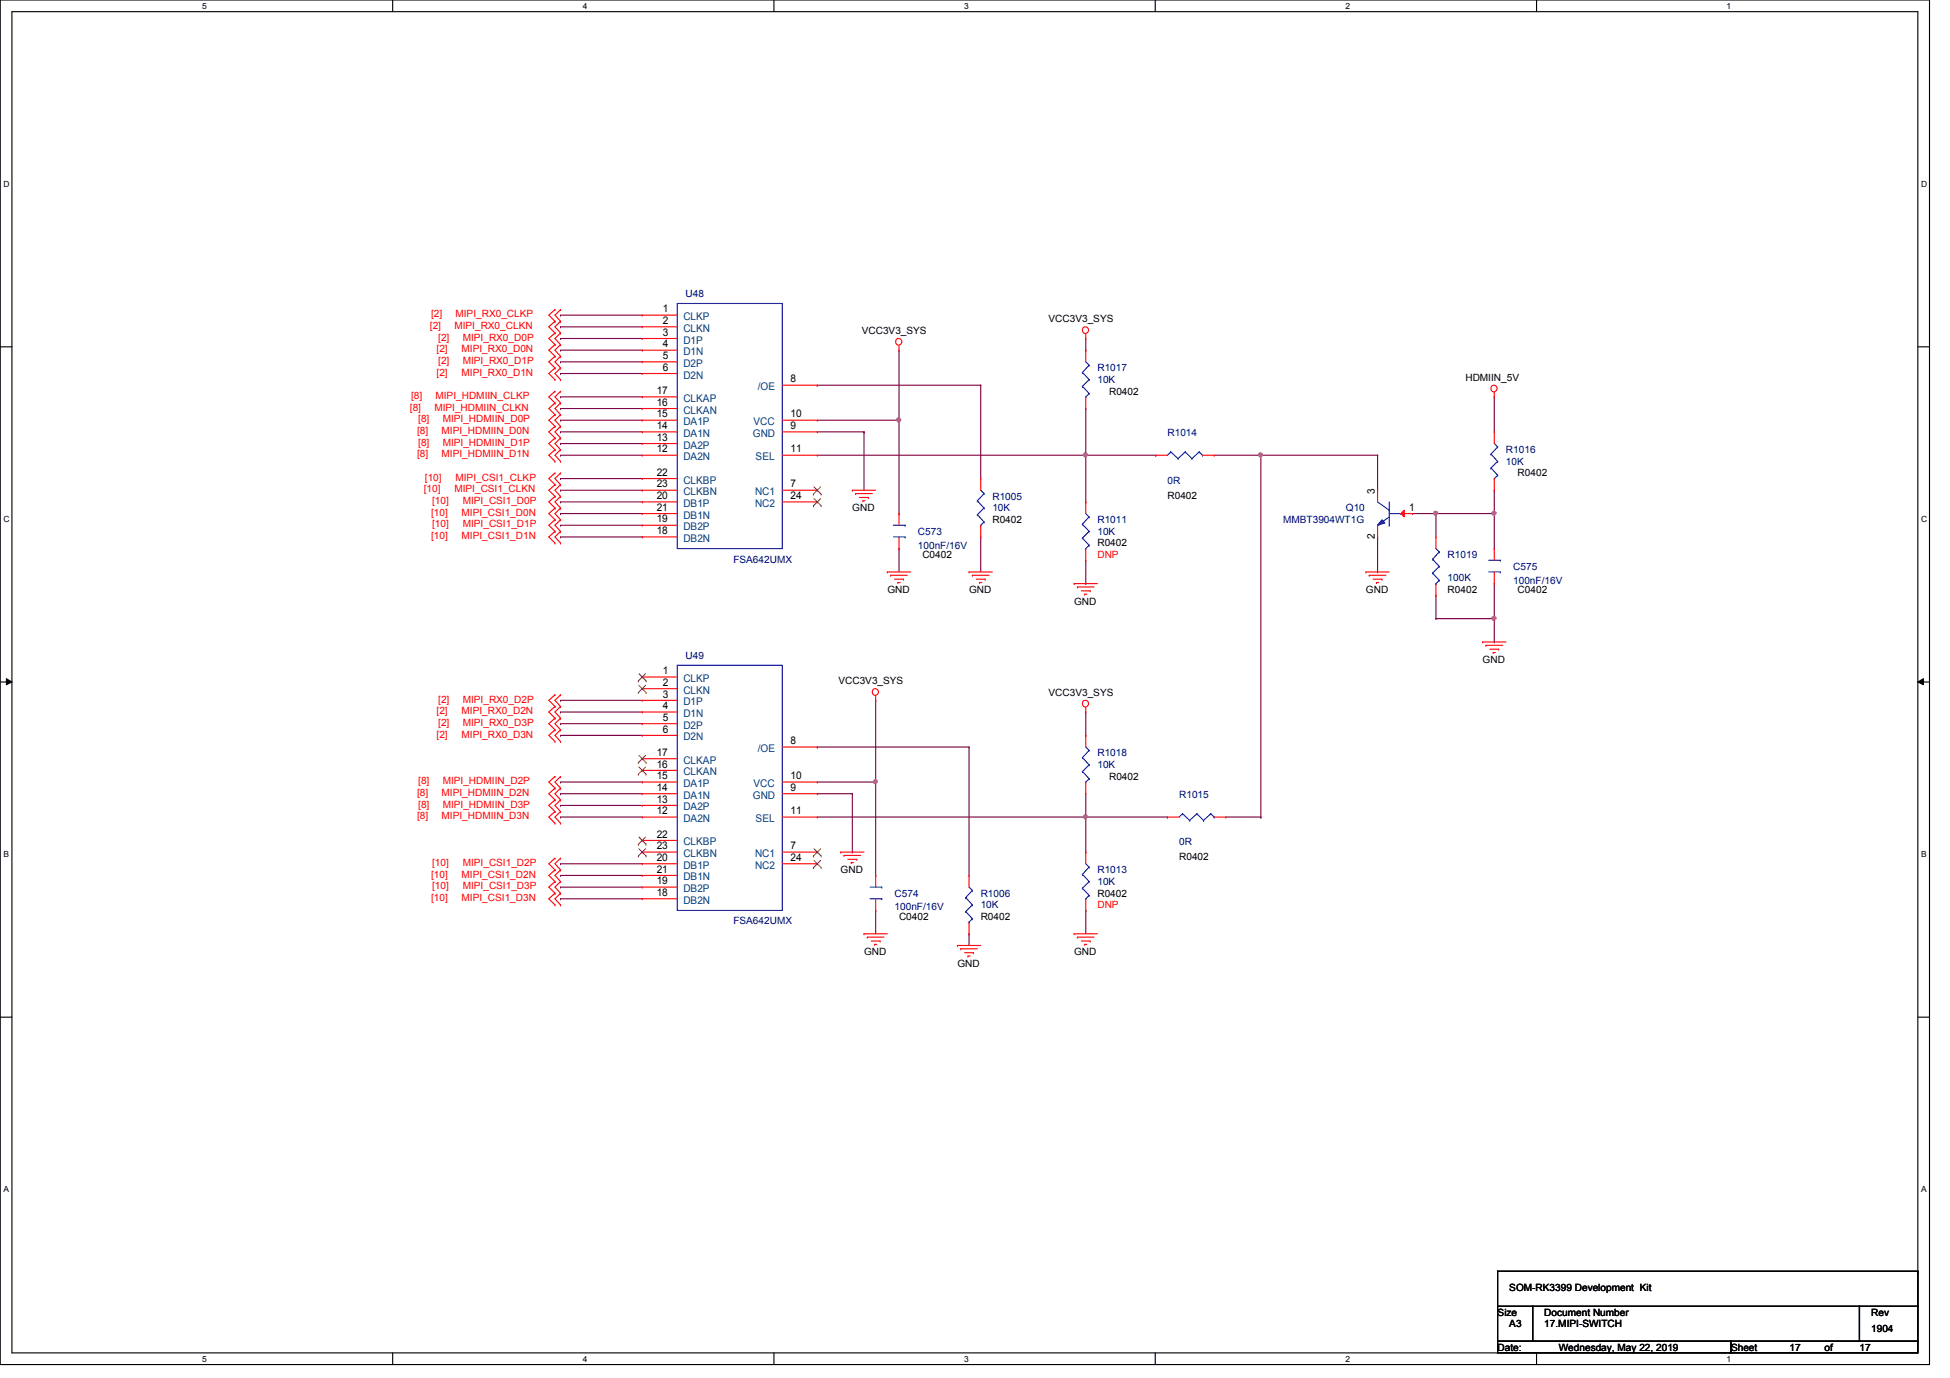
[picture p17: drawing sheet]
<svg xmlns="http://www.w3.org/2000/svg" width="297mm" height="210mm" viewBox="0 0 297 210" stroke-linecap="round" stroke-linejoin="round" font-family="sans-serif">
<defs><g id="words">
<g font-size="1.6">
<text x="101" y="47.6">1</text>
<text x="101" y="49.4">2</text>
<text x="101" y="51.1">3</text>
<text x="101" y="52.9">4</text>
<text x="101" y="54.7">5</text>
<text x="101" y="56.5">6</text>
<text x="120.4" y="58.3">8</text>
<text x="100" y="65.4">14</text>
<text x="100" y="63.6">15</text>
<text x="100" y="61.8">16</text>
<text x="100" y="60">17</text>
<text x="120.4" y="65.4">9</text>
<text x="120.4" y="63.6">10</text>
<text x="100" y="68.9">12</text>
<text x="100" y="67.1">13</text>
<text x="120.4" y="68.9">11</text>
<text x="100" y="76">20</text>
<text x="100" y="77.8">21</text>
<text x="100" y="72.5">22</text>
<text x="100" y="74.3">23</text>
<text x="120.4" y="74.3">7</text>
<text x="120.4" y="76">24</text>
<text x="209.4" y="75.2" transform="rotate(-90 209.4 75.2)">3</text>
<text x="214.7" y="77.8">1</text>
<text x="100" y="81.4">18</text>
<text x="100" y="79.6">19</text>
<text x="209.4" y="82.1" transform="rotate(-90 209.4 82.1)">2</text>
<text x="101" y="102.7">1</text>
<text x="101" y="104.5">2</text>
<text x="101" y="106.3">3</text>
<text x="101" y="108">4</text>
<text x="101" y="109.8">5</text>
<text x="101" y="111.6">6</text>
<text x="120.4" y="113.4">8</text>
<text x="100" y="118.7">15</text>
<text x="100" y="116.9">16</text>
<text x="100" y="115.1">17</text>
<text x="120.4" y="118.7">10</text>
<text x="100" y="124">12</text>
<text x="100" y="122.3">13</text>
<text x="100" y="120.5">14</text>
<text x="120.4" y="120.5">9</text>
<text x="120.4" y="124">11</text>
<text x="100" y="131.1">20</text>
<text x="100" y="127.6">22</text>
<text x="100" y="129.4">23</text>
<text x="120.4" y="129.4">7</text>
<text x="120.4" y="131.1">24</text>
<text x="100" y="136.5">18</text>
<text x="100" y="134.7">19</text>
<text x="100" y="132.9">21</text>
</g>
<g font-size="1.6" fill="#004080">
<text x="104.1" y="48.8">CLKP</text>
<text x="104.1" y="50.5">CLKN</text>
<text x="104.1" y="52.3">D1P</text>
<text x="104.1" y="54.1">D1N</text>
<text x="104.1" y="55.9">D2P</text>
<text x="104.1" y="57.7">D2N</text>
<text x="115.4" y="59.4">/OE</text>
<text x="104.1" y="64.8">DA1P</text>
<text x="104.1" y="63">CLKAN</text>
<text x="104.1" y="61.2">CLKAP</text>
<text x="114.8" y="64.8">VCC</text>
<text x="104.1" y="70.1">DA2N</text>
<text x="104.1" y="68.3">DA2P</text>
<text x="104.1" y="66.5">DA1N</text>
<text x="114.7" y="66.5">GND</text>
<text x="115.1" y="70.1">SEL</text>
<text x="104.1" y="77.2">DB1P</text>
<text x="104.1" y="73.7">CLKBP</text>
<text x="104.1" y="75.4">CLKBN</text>
<text x="115" y="75.4">NC1</text>
<text x="115" y="77.2">NC2</text>
<text x="104.1" y="82.6">DB2N</text>
<text x="104.1" y="80.8">DB2P</text>
<text x="104.1" y="79">DB1N</text>
<text x="104.1" y="103.9">CLKP</text>
<text x="104.1" y="105.7">CLKN</text>
<text x="104.1" y="107.4">D1P</text>
<text x="104.1" y="109.2">D1N</text>
<text x="104.1" y="111">D2P</text>
<text x="104.1" y="112.8">D2N</text>
<text x="104.1" y="119.9">DA1P</text>
<text x="104.1" y="118.1">CLKAN</text>
<text x="104.1" y="116.3">CLKAP</text>
<text x="114.8" y="119.9">VCC</text>
<text x="115.4" y="114.6">/OE</text>
<text x="104.1" y="125.2">DA2N</text>
<text x="104.1" y="123.4">DA2P</text>
<text x="104.1" y="121.7">DA1N</text>
<text x="114.7" y="121.7">GND</text>
<text x="115.1" y="125.2">SEL</text>
<text x="104.1" y="128.8">CLKBP</text>
<text x="104.1" y="130.6">CLKBN</text>
<text x="115" y="130.6">NC1</text>
<text x="104.1" y="137.7">DB2N</text>
<text x="104.1" y="135.9">DB2P</text>
<text x="104.1" y="132.3">DB1P</text>
<text x="104.1" y="134.1">DB1N</text>
<text x="115" y="132.3">NC2</text>
</g>
<g font-size="1.5" fill="#000080">
<text x="104.4" y="45.2">U48</text>
<text x="167.2" y="56.6">R1017</text>
<text x="167.2" y="58.3">10K</text>
<text x="177.8" y="66.4">R1014</text>
<text x="229.4" y="69">R1016</text>
<text x="229.4" y="70.8">10K</text>
<text x="151.2" y="76.1">R1005</text>
<text x="151.2" y="77.9">10K</text>
<text x="177.8" y="73.7">0R</text>
<text x="205" y="77.9">Q10</text>
<text x="139.8" y="81.4">C573</text>
<text x="139.8" y="83.6">100nF/16V</text>
<text x="167.2" y="79.7">R1011</text>
<text x="167.2" y="81.4">10K</text>
<text x="195.4" y="79.7">MMBT3904WT1G</text>
<text x="111.7" y="85.7">FSA642UMX</text>
<text x="220.5" y="85">R1019</text>
<text x="220.5" y="88.6">100K</text>
<text x="230.5" y="86.8">C575</text>
<text x="230.5" y="88.9">100nF/16V</text>
<text x="104.4" y="100.3">U49</text>
<text x="167.2" y="115.2">R1018</text>
<text x="167.2" y="117">10K</text>
<text x="179.6" y="121.5">R1015</text>
<text x="179.6" y="128.8">0R</text>
<text x="136.3" y="136.6">C574</text>
<text x="149.4" y="136.6">R1006</text>
<text x="167.2" y="133">R1013</text>
<text x="167.2" y="134.8">10K</text>
<text x="111.7" y="140.8">FSA642UMX</text>
<text x="136.3" y="138.7">100nF/16V</text>
<text x="149.4" y="138.3">10K</text>
</g>
<g font-size="1.5" fill="#f00">
<text x="65.5" y="50.1">[2]</text>
<text x="65.7" y="48.3">[2]</text>
<text x="66.5" y="53.7">[2]</text>
<text x="66.8" y="51.9">[2]</text>
<text x="69.2" y="50.1">MIPI_RX0_CLKN</text>
<text x="69.4" y="48.3">MIPI_RX0_CLKP</text>
<text x="70.3" y="53.7">MIPI_RX0_D0N</text>
<text x="70.5" y="51.9">MIPI_RX0_D0P</text>
<text x="66.5" y="57.2">[2]</text>
<text x="66.8" y="55.5">[2]</text>
<text x="70.3" y="57.2">MIPI_RX0_D1N</text>
<text x="70.5" y="55.5">MIPI_RX0_D1P</text>
<text x="62.4" y="62.6">[8]</text>
<text x="62.6" y="60.8">[8]</text>
<text x="63.7" y="64.3">[8]</text>
<text x="66.2" y="62.6">MIPI_HDMIIN_CLKN</text>
<text x="66.3" y="60.8">MIPI_HDMIIN_CLKP</text>
<text x="67.4" y="64.3">MIPI_HDMIIN_D0P</text>
<text x="63.5" y="69.7">[8]</text>
<text x="63.5" y="66.1">[8]</text>
<text x="63.7" y="67.9">[8]</text>
<text x="67.3" y="69.7">MIPI_HDMIIN_D1N</text>
<text x="67.3" y="66.1">MIPI_HDMIIN_D0N</text>
<text x="67.4" y="67.9">MIPI_HDMIIN_D1P</text>
<text x="64.6" y="75">[10]</text>
<text x="64.7" y="73.2">[10]</text>
<text x="65.8" y="76.8">[10]</text>
<text x="69.2" y="75">MIPI_CSI1_CLKN</text>
<text x="69.4" y="73.2">MIPI_CSI1_CLKP</text>
<text x="70.5" y="76.8">MIPI_CSI1_D0P</text>
<text x="65.7" y="78.6">[10]</text>
<text x="65.7" y="82.1">[10]</text>
<text x="65.8" y="80.3">[10]</text>
<text x="70.3" y="78.6">MIPI_CSI1_D0N</text>
<text x="70.3" y="82.1">MIPI_CSI1_D1N</text>
<text x="70.5" y="80.3">MIPI_CSI1_D1P</text>
<text x="167.2" y="85">DNP</text>
<text x="66.8" y="107">[2]</text>
<text x="70.5" y="107">MIPI_RX0_D2P</text>
<text x="66.5" y="112.4">[2]</text>
<text x="66.5" y="108.8">[2]</text>
<text x="66.8" y="110.6">[2]</text>
<text x="70.3" y="112.4">MIPI_RX0_D3N</text>
<text x="70.3" y="108.8">MIPI_RX0_D2N</text>
<text x="70.5" y="110.6">MIPI_RX0_D3P</text>
<text x="63.7" y="119.5">[8]</text>
<text x="67.4" y="119.5">MIPI_HDMIIN_D2P</text>
<text x="63.5" y="121.2">[8]</text>
<text x="63.5" y="124.8">[8]</text>
<text x="63.7" y="123">[8]</text>
<text x="67.3" y="121.2">MIPI_HDMIIN_D2N</text>
<text x="67.3" y="124.8">MIPI_HDMIIN_D3N</text>
<text x="67.4" y="123">MIPI_HDMIIN_D3P</text>
<text x="65.8" y="131.9">[10]</text>
<text x="70.5" y="131.9">MIPI_CSI1_D2P</text>
<text x="65.7" y="137.2">[10]</text>
<text x="65.7" y="133.7">[10]</text>
<text x="65.8" y="135.5">[10]</text>
<text x="70.3" y="137.2">MIPI_CSI1_D3N</text>
<text x="70.3" y="133.7">MIPI_CSI1_D2N</text>
<text x="70.5" y="135.5">MIPI_CSI1_D3P</text>
<text x="167.2" y="138.3">DNP</text>
</g>
<g font-size="1.5">
<text x="131.3" y="50.9">VCC3V3_SYS</text>
<text x="159.7" y="49.1">VCC3V3_SYS</text>
<text x="223.2" y="58">HDMIIN_5V</text>
<text x="168.9" y="60.1">R0402</text>
<text x="129.8" y="77.9">GND</text>
<text x="177.8" y="75.9">R0402</text>
<text x="231.2" y="72.6">R0402</text>
<text x="151.2" y="79.7">R0402</text>
<text x="167.2" y="83.2">R0402</text>
<text x="140.5" y="85">C0402</text>
<text x="135.2" y="90.3">GND</text>
<text x="147.6" y="90.3">GND</text>
<text x="163.6" y="92.1">GND</text>
<text x="208.1" y="90.3">GND</text>
<text x="220.5" y="90.3">R0402</text>
<text x="231.2" y="90.3">C0402</text>
<text x="225.8" y="101">GND</text>
<text x="127.7" y="104.2">VCC3V3_SYS</text>
<text x="159.7" y="106">VCC3V3_SYS</text>
<text x="168.9" y="118.8">R0402</text>
<text x="179.6" y="131.1">R0402</text>
<text x="128.1" y="133">GND</text>
<text x="167.2" y="136.6">R0402</text>
<text x="136.9" y="140.1">C0402</text>
<text x="149.4" y="140.1">R0402</text>
<text x="131.6" y="145.5">GND</text>
<text x="145.8" y="147.2">GND</text>
<text x="163.6" y="145.5">GND</text>
<text x="229.9" y="196.7">SOM-RK3399 Development Kit</text>
<text x="228.1" y="200.4">Size</text>
<text x="229.9" y="202.2">A3</text>
<text x="235.2" y="200.4">Document Number</text>
<text x="235.2" y="202.2">17.MIPI-SWITCH</text>
<text x="285" y="202.9">1904</text>
<text x="285" y="200.4">Rev</text>
<text x="228.1" y="205.7">Date:</text>
<text x="237.4" y="205.7">Wednesday, May 22, 2019</text>
<text x="263.7" y="205.7">Sheet</text>
<text x="272.6" y="205.7">17</text>
<text x="277.9" y="205.7">of</text>
<text x="283.2" y="205.7">17</text>
</g>
<g font-size="1.3">
<text x="30.8" y="1.4">5</text>
<text x="88.8" y="1.4">4</text>
<text x="146.9" y="1.4">3</text>
<text x="204.9" y="1.4">2</text>
<text x="263" y="1.4">1</text>
<text x=".5" y="28.4">D</text>
<text x="292.6" y="28.4">D</text>
<text x=".5" y="79.5">C</text>
<text x="292.6" y="79.5">C</text>
<text x=".5" y="130.6">B</text>
<text x="292.6" y="130.6">B</text>
<text x=".5" y="181.6">A</text>
<text x="292.6" y="181.6">A</text>
<text x="30.8" y="207.5">5</text>
<text x="88.8" y="207.5">4</text>
<text x="146.9" y="207.5">3</text>
<text x="204.9" y="207.5">2</text>
<text x="263" y="207.5">1</text>
</g>
</g></defs>
<path d="M0 0h293.9v207.9h-293.9zM1.8 1.8h290.3v204.3h-290.3z" fill="none" stroke="#000" stroke-width=".17"/>
<g fill="#fff">
<path d="M30.8 .3h.7v1.4h-.7z"/>
<path d="M30.8 206.3h.7v1.5h-.7z"/>
</g>
<path d="M59.8 0v1.8M59.8 206.1v1.8" fill="none" stroke="#000" stroke-width=".17"/>
<g fill="#fff">
<path d="M88.8 .3h.6v1.4h-.6z"/>
<path d="M88.8 206.3h.6v1.5h-.6z"/>
</g>
<path d="M117.9 0v1.8M117.9 206.1v1.8" fill="none" stroke="#000" stroke-width=".17"/>
<g fill="#fff">
<path d="M146.9 .3h.6v1.4h-.6z"/>
<path d="M146.9 206.3h.6v1.5h-.6z"/>
</g>
<path d="M176 0v1.8M176 206.1v1.8" fill="none" stroke="#000" stroke-width=".17"/>
<g fill="#fff">
<path d="M204.9 .3h.7v1.4h-.7z"/>
<path d="M204.9 206.3h.7v1.5h-.7z"/>
</g>
<path d="M234.1 0v1.8M234.1 206.1v1.8" fill="none" stroke="#000" stroke-width=".17"/>
<g fill="#fff">
<path d="M263 .3h.7v1.4h-.7z"/>
<path d="M263 206.3h.7v1.5h-.7z"/>
<path d="M.5 27.3h1v1.4h-1z"/>
<path d="M292.6 27.3h1v1.4h-1z"/>
<path d="M.5 78.3h1v1.5h-1z"/>
<path d="M292.6 78.3h1v1.5h-1z"/>
</g>
<path d="M0 52.8h1.8M292.1 52.8h1.8" fill="none" stroke="#000" stroke-width=".17"/>
<g fill="#fff">
<path d="M.5 129.4h.9v1.4h-.9z"/>
<path d="M292.6 129.4h.9v1.4h-.9z"/>
</g>
<path d="M0 103.9h1.8M292.1 103.9h1.8" fill="none" stroke="#000" stroke-width=".17"/>
<path d="M1 103.4l.8 .5-.8 .4zM292.1 103.9l.9-.5v.9z" fill="#000"/>
<path d="M1 103.4l.8 .5-.8 .4zM292.1 103.9l.9-.5v.9z" fill="none" stroke="#000" stroke-width=".15"/>
<g fill="#fff">
<path d="M.5 180.4h.8v1.5h-.8z"/>
<path d="M292.6 180.4h.8v1.5h-.8z"/>
</g>
<path d="M0 154.9h1.8M292.1 154.9h1.8" fill="none" stroke="#000" stroke-width=".17"/>
<g fill="none" stroke="#800040" stroke-width=".17">
<path d="M85.4 49.8h.1M85.4 48h.1M85.4 56.9h.1M85.4 55.1h.1M85.4 53.3h.1M85.4 51.6h.1M85.4 49.8h12.4M85.4 48h12.4M85.4 56.9h12.4M85.4 55.1h12.4M85.4 53.3h12.4M85.4 51.6h12.4"/>
<path d="M124.5 58.7h.1M124.5 58.7h24.9M136.9 53.3v10.7M149.4 58.7h.1M149.4 58.7v14.2M124.5 64h12.4M136.9 64h.1M149.4 81.8h.1M149.4 81.8v5.3M85.4 108.5h.1M85.4 106.7h.1M85.4 112h.1"/>
<path d="M85.4 110.2h.1M85.4 108.5h12.4M85.4 106.7h12.4M85.4 112h12.4M85.4 110.2h12.4M124.5 113.8h.1M124.5 113.8h23.1M147.6 113.8h.1M147.6 113.8v19.5M147.6 142.2h.1M147.6 142.2v1.8"/>
</g>
<circle cx="136.9" cy="64" r=".31" fill="#f0f"/>
<circle cx="136.9" cy="64" r=".31" fill="none" stroke="#f0f" stroke-width=".17"/>
<g fill="none" stroke="#800040" stroke-width=".17">
<path d="M124.5 65.8h7.1M124.5 69.3h40.9M131.6 65.8h.1M131.6 65.8v8.9M136.9 78.2h.1M136.9 64v14.2M165.4 69.3h.1M136.9 83.6h.1M136.9 83.6v3.5M124.5 119.1h8.9M133.4 119.1h.1M133.4 106.7h.1"/>
<path d="M133.4 106.7v12.4"/>
</g>
<circle cx="165.3" cy="69.3" r=".31" fill="#f0f"/>
<circle cx="165.3" cy="69.3" r=".31" fill="none" stroke="#f0f" stroke-width=".17"/>
<path d="M133.4 119.1v14.2M133.4 133.3h.1" fill="none" stroke="#800040" stroke-width=".17"/>
<circle cx="133.3" cy="119.1" r=".31" fill="#f0f"/>
<circle cx="133.3" cy="119.1" r=".31" fill="none" stroke="#f0f" stroke-width=".17"/>
<path d="M124.5 120.9h5.3M124.5 124.5h40.9M129.8 120.9h.1M129.8 129.8h.1M129.8 120.9v8.9M133.4 138.7h.1M133.4 138.7v3.5M165.4 124.5h.1" fill="none" stroke="#800040" stroke-width=".17"/>
<circle cx="165.3" cy="124.4" r=".31" fill="#f0f"/>
<circle cx="165.3" cy="124.4" r=".31" fill="none" stroke="#f0f" stroke-width=".17"/>
<g fill="none" stroke="#800040" stroke-width=".17">
<path d="M165.4 53.3h.1M165.4 51.6v1.7M85.4 72.9h.1M85.4 74.7h.1M85.4 78.2h.1M85.4 76.5h.1M85.4 62.2h.1M85.4 60.5h.1M85.4 64h.1M85.4 65.8h.1M85.4 67.6h.1M85.4 69.3h.1"/>
<path d="M85.4 69.3h12.4M85.4 72.9h12.4M85.4 74.7h12.4M85.4 78.2h12.4M85.4 76.5h12.4M85.4 62.2h12.4M85.4 60.5h12.4M85.4 64h12.4M85.4 65.8h12.4M85.4 67.6h12.4M165.4 76.5h.1M165.4 62.2h.1"/>
<path d="M165.4 62.2v14.3M165.4 69.3h10.7M176.1 69.3h.1M185 69.3h7.1M192.1 69.3h.1M192.1 69.3v55.2M209.8 69.3h.1M209.8 69.3v5.4M215.2 78.2h3.5M218.7 78.2h.1M227.6 74.7h.1M227.6 60.5h.1"/>
<path d="M227.6 60.5v5.3M227.6 74.7v3.5M85.4 80h.1M85.4 81.8h.1M85.4 80h12.4M85.4 81.8h12.4M165.4 88.9h.1M165.4 85.3v3.6M209.8 87.1h.1M209.8 81.8v5.3M85.4 119.1h.1M85.4 119.1h12.4"/>
<path d="M165.4 112h.1M165.4 108.5v3.5M85.4 120.9h.1M85.4 122.7h.1M85.4 124.5h.1M85.4 131.6h.1M85.4 133.3h.1M85.4 135.1h.1M85.4 136.9h.1M85.4 124.5h12.4M85.4 120.9h12.4M85.4 122.7h12.4"/>
<path d="M85.4 131.6h12.4M85.4 133.3h12.4M85.4 135.1h12.4M85.4 136.9h12.4M165.4 129.8h.1M165.4 138.7h.1M165.4 124.5h.1M165.4 120.9v8.9M165.4 138.7v3.5M165.4 124.5h12.4M177.8 124.5h.1M186.7 124.5h5.4"/>
<path d="M192.1 124.5h.1"/>
</g>
<circle cx="192" cy="69.3" r=".31" fill="#f0f"/>
<circle cx="192" cy="69.3" r=".31" fill="none" stroke="#f0f" stroke-width=".17"/>
<path d="M192.1 69.3h17.7M209.8 69.3h.1M218.7 78.2h.1M218.7 78.2v3.6M218.7 78.2h8.9M227.6 78.2h.1M227.6 78.2v5.4M227.6 83.6h.1M227.6 94.2h.1M227.6 88.9v5.3" fill="none" stroke="#800040" stroke-width=".17"/>
<circle cx="218.7" cy="78.2" r=".31" fill="#f0f"/>
<circle cx="218.7" cy="78.2" r=".31" fill="none" stroke="#f0f" stroke-width=".17"/>
<circle cx="227.6" cy="78.2" r=".31" fill="#f0f"/>
<circle cx="227.6" cy="78.2" r=".31" fill="none" stroke="#f0f" stroke-width=".17"/>
<path d="M218.7 94.2h.1M218.7 94.2h8.9" fill="none" stroke="#800040" stroke-width=".17"/>
<circle cx="227.6" cy="94.2" r=".31" fill="#f0f"/>
<circle cx="227.6" cy="94.2" r=".31" fill="none" stroke="#f0f" stroke-width=".17"/>
<path d="M218.7 90.7h.1M218.7 90.7v3.5M227.6 97.8h.1M227.6 94.2v3.6" fill="none" stroke="#800040" stroke-width=".17"/>
<g fill="none" stroke="#f00" stroke-width=".17">
<path d="M84.5 54.3h.1M84.5 52.5h.1M84.5 50.7h.1M84.5 48.9h.1M84.5 47.2h.1M84.5 57.8h.1M84.5 56h.1M84.5 59.6h.1M84.5 52.5l-.9 .8 .9 1M84.5 50.7l-.9 .9 .9 .9M84.5 48.9l-.9 .9 .9 .9M84.5 47.2l-.9 .8 .9 .9"/>
<path d="M84.5 56l-.9 .9 .9 .9M84.5 54.3l-.9 .8 .9 .9M84.5 59.6l-.9 .9 .9 .9M85.4 54.3h.1M85.4 52.5h.1M85.4 50.7h.1M85.4 48.9h.1M85.4 47.2h.1M85.4 57.8h.1M85.4 56h.1M85.4 59.6h.1M85.4 52.5l-.9 .8 .9 1"/>
<path d="M85.4 50.7l-.9 .9 .9 .9M85.4 48.9l-.9 .9 .9 .9M85.4 47.2l-.9 .8 .9 .9M85.4 56l-.9 .9 .9 .9M85.4 54.3l-.9 .8 .9 .9M85.4 59.6l-.9 .9 .9 .9M136.9 53.3h.1M136.9 52.7v.6M165.4 51.6h.1M165.4 50.9v.7M227.6 59.8v.7M84.5 79.2h.1"/>
<path d="M84.5 77.4h.1M84.5 75.6h.1M84.5 73.8h.1M84.5 72.1h.1M84.5 63.2h.1M84.5 61.4h.1M84.5 64.9h.1M84.5 68.5h.1M84.5 66.7h.1M84.5 70.3h.1M84.5 77.4l-.9 .8 .9 1M84.5 75.6l-.9 .9 .9 .9"/>
<path d="M84.5 79.2l-.9 .8 .9 .9M84.5 72.1l-.9 .8 .9 .9M84.5 73.8l-.9 .9 .9 .9M84.5 61.4l-.9 .8 .9 1M84.5 63.2l-.9 .8 .9 .9M84.5 66.7l-.9 .9 .9 .9M84.5 68.5l-.9 .8 .9 1M84.5 64.9l-.9 .9 .9 .9M85.4 79.2h.1M85.4 77.4h.1M85.4 75.6h.1M85.4 73.8h.1"/>
<path d="M85.4 72.1h.1M85.4 63.2h.1M85.4 61.4h.1M85.4 64.9h.1M85.4 68.5h.1M85.4 66.7h.1M85.4 70.3h.1M85.4 77.4l-.9 .8 .9 1M85.4 75.6l-.9 .9 .9 .9M85.4 79.2l-.9 .8 .9 .9M85.4 72.1l-.9 .8 .9 .9M85.4 73.8l-.9 .9 .9 .9"/>
<path d="M85.4 61.4l-.9 .8 .9 1M85.4 63.2l-.9 .8 .9 .9M85.4 66.7l-.9 .9 .9 .9M85.4 68.5l-.9 .8 .9 1M85.4 64.9l-.9 .9 .9 .9M129.8 74.7h.1M129.8 74.7h3.6M130.3 75.2h.1M130.3 75.2h2.6M130.9 75.8h1.4M131.4 76.3h.1M131.4 76.3h.4"/>
<path d="M132.3 75.8h.1M227.6 60.5h.1M84.5 80.9h.1M84.5 82.7h.1M84.5 80.9l-.9 .9 .9 .9M85.4 80.9h.1M85.4 82.7h.1M85.4 80.9l-.9 .9 .9 .9M135.2 87.1h.1M135.2 87.1h3.5M135.7 87.6h.1M135.7 87.6h2.5"/>
<path d="M136.3 88.2h1.3M136.8 88.7h.1M136.8 88.7h.3M137.6 88.2h.1M147.6 87.1h.1M147.6 87.1h3.6M148.1 87.6h.1M148.1 87.6h2.6M148.7 88.2h1.4M149.2 88.7h.1M149.2 88.7h.4M150.1 88.2h.1"/>
<path d="M163.6 88.9h.1M163.6 88.9h3.6M164.1 89.4h.1M164.1 89.4h2.6M164.7 90h1.4M165.2 90.5h.1M165.2 90.5h.4M166.1 90h.1M208.1 87.1h.1M208.1 87.1h3.5M208.6 87.6h.1M208.6 87.6h2.5"/>
<path d="M209.2 88.2h1.3M209.7 88.7h.1M209.7 88.7h.3M210.5 88.2h.1M225.8 97.8h.1M225.8 97.8h3.6M226.4 98.3h.1M226.4 98.3h2.5M226.9 98.9h1.4M227.5 99.4h.1M227.5 99.4h.3M228.3 98.9h.1"/>
<path d="M84.5 112.9h.1M84.5 111.2h.1M84.5 109.4h.1M84.5 107.6h.1M84.5 105.8h.1M84.5 118.3h.1M84.5 111.2l-.9 .8 .9 .9M84.5 109.4l-.9 .8 .9 1M84.5 107.6l-.9 .9 .9 .9M84.5 105.8l-.9 .9 .9 .9M84.5 118.3l-.9 .8 .9 1M85.4 112.9h.1"/>
<path d="M85.4 111.2h.1M85.4 109.4h.1M85.4 107.6h.1M85.4 105.8h.1M85.4 118.3h.1M85.4 111.2l-.9 .8 .9 .9M85.4 109.4l-.9 .8 .9 1M85.4 107.6l-.9 .9 .9 .9M85.4 105.8l-.9 .9 .9 .9M85.4 118.3l-.9 .8 .9 1M133.4 106.7h.1M133.4 106v.7"/>
<path d="M165.4 108.5h.1M165.4 107.8v.7M84.5 123.6h.1M84.5 121.8h.1M84.5 120.1h.1M84.5 125.4h.1M84.5 136.1h.1M84.5 134.3h.1M84.5 137.8h.1M84.5 132.5h.1M84.5 130.7h.1M84.5 121.8l-.9 .9 .9 .9"/>
<path d="M84.5 120.1l-.9 .8 .9 .9M84.5 123.6l-.9 .9 .9 .9M84.5 134.3l-.9 .8 .9 1M84.5 136.1l-.9 .8 .9 .9M84.5 130.7l-.9 .9 .9 .9M84.5 132.5l-.9 .8 .9 1M85.4 123.6h.1M85.4 121.8h.1M85.4 120.1h.1M85.4 125.4h.1M85.4 136.1h.1M85.4 134.3h.1"/>
<path d="M85.4 137.8h.1M85.4 132.5h.1M85.4 130.7h.1M85.4 121.8l-.9 .9 .9 .9M85.4 120.1l-.9 .8 .9 .9M85.4 123.6l-.9 .9 .9 .9M85.4 134.3l-.9 .8 .9 1M85.4 136.1l-.9 .8 .9 .9M85.4 130.7l-.9 .9 .9 .9M85.4 132.5l-.9 .8 .9 1M128.1 129.8h.1M128.1 129.8h3.5"/>
<path d="M128.6 130.3h.1M128.6 130.3h2.5M129.2 130.9h1.3M129.7 131.4h.1M129.7 131.4h.3M130.5 130.9h.1M177.8 124.5h.1M177.8 124.5h1.8M185 124.5h1.7M186.7 124.5h.1M131.6 142.2h.1M131.6 142.2h3.6"/>
<path d="M132.1 142.7h.1M132.1 142.7h2.6M132.7 143.3h1.4M133.2 143.8h.1M133.2 143.8h.4M134.1 143.3h.1M145.8 144h.1M145.8 144h3.6M146.3 144.5h.1M146.3 144.5h2.6M146.9 145.1h1.4M147.4 145.6h.1"/>
<path d="M147.4 145.6h.4M148.3 145.1h.1M163.6 142.2h.1M163.6 142.2h3.6M164.1 142.7h.1M164.1 142.7h2.6M164.7 143.3h1.4M165.2 143.8h.1M165.2 143.8h.4M166.1 143.3h.1"/>
<circle cx="136.9" cy="52.1" r=".5"/>
<circle cx="165.3" cy="50.3" r=".5"/>
<circle cx="227.5" cy="59.2" r=".5"/>
<circle cx="133.3" cy="105.4" r=".5"/>
<circle cx="165.3" cy="107.2" r=".5"/>
</g>
<path d="M228.1 199h5.4v5.3h-5.4zM228.1 193.6h.1M228.1 193.6v5.4M228.1 193.6h64M233.5 199h49.7v5.3h-49.7zM283.2 199h8.9v5.3h-8.9zM292.1 193.6h.1M292.1 199h.1M292.1 193.6v5.4M228.1 204.3h35.6v1.8h-35.6zM263.7 204.3h28.4v1.8h-28.4z" fill="none" stroke="#000" stroke-width=".17"/>
<path d="M180.1 124h.1M180.1 124l-.5 .5M180.1 124l1.1 1M181.2 125h.1M182.3 124h.1M182.3 124l-1.1 1M182.3 124l1 1M183.3 125h.1M184.4 124h.1M184.4 124l-1.1 1M184.4 124l.6 .5M185 124.5h.1" fill="none" stroke="#00f" stroke-width=".17"/>
<path d="M210.5 79.2l.4 .5-1.1 .3z" fill="#00f"/>
<path d="M209.8 76.5l1.8 1.2M210.5 79.2l.4 .5-1.1 .3zM211.6 77.7h.1M211.6 78.7l-1.8 1.3M211.6 76.5v3.5M211.6 78.2h1.8M213.4 78.2h.1M209.8 80h.1M211.6 80h.1" fill="none" stroke="#00f" stroke-width=".17"/>
<path d="M209.8 74.7h.1M209.8 74.7v1.8M209.8 81.8h.1M209.8 80v1.8" fill="none" stroke="#f00" stroke-width=".17"/>
<path d="M213.4 78.2l.5-.5v1z" fill="#f00"/>
<g fill="none" stroke="#f00" stroke-width=".17">
<path d="M97.8 48h.1M97.8 49.8h.1M97.8 51.6h.1M97.8 53.3h.1M97.8 55.1h.1M97.8 56.9h.1M97.8 48h5.4M97.8 49.8h5.4M97.8 51.6h5.4M97.8 53.3h5.4M97.8 55.1h5.4M97.8 56.9h5.4"/>
<path d="M119.2 58.7h5.3M124.5 58.7h.1M165.4 53.3h.1M165.4 53.3v1.8M97.8 69.3h.1M97.8 67.6h.1M97.8 65.8h.1M97.8 64h.1M97.8 62.2h.1M97.8 60.5h.1M97.8 76.5h.1M97.8 78.2h.1"/>
<path d="M97.8 72.9h.1M97.8 74.7h.1M97.8 78.2h5.4M97.8 69.3h5.4M97.8 74.7h5.4M97.8 65.8h5.4M97.8 64h5.4M97.8 67.6h5.4M97.8 62.2h5.4M97.8 60.5h5.4M97.8 76.5h5.4M97.8 72.9h5.4"/>
<path d="M119.2 69.3h5.3M119.2 74.7h5.3M119.2 65.8h5.3M119.2 64h5.3M119.2 76.5h5.3M124.5 74.7h.1M124.5 65.8h.1M124.5 64h.1M124.5 69.3h.1M124.5 76.5h.1M136.9 78.2h.1M136.9 78.2v1.8"/>
<path d="M149.4 72.9h.1M149.4 72.9v1.8M165.4 76.5h.1M165.4 62.2h.1M165.4 60.5v1.7M165.4 76.5v1.7M176.1 69.3h.1M176.1 69.3h1.7M183.2 69.3h1.8M185 69.3h.1M213.4 78.2l.5-.5v1zM213.4 78.2h1.8"/>
<path d="M215.2 78.2h.1M227.6 65.8h.1M227.6 74.7h.1M227.6 65.8v1.8M227.6 72.9v1.8M97.8 81.8h.1M97.8 80h.1M97.8 81.8h5.4M97.8 80h5.4M136.9 83.6h.1M136.9 81.8v1.8M149.4 81.8h.1"/>
<path d="M149.4 80v1.8M165.4 85.3h.1M165.4 83.6v1.7M218.7 81.8h.1M218.7 90.7h.1M218.7 81.8v1.8M218.7 88.9v1.8M227.6 88.9h.1M227.6 83.6h.1M227.6 83.6v1.7M227.6 87.1v1.8M97.8 103.1h.1"/>
<path d="M97.8 104.9h.1M97.8 106.7h.1M97.8 108.5h.1M97.8 110.2h.1M97.8 112h.1M97.8 119.1h.1M97.8 117.3h.1M97.8 115.6h.1M97.8 103.1h5.4M97.8 104.9h5.4M97.8 106.7h5.4M97.8 108.5h5.4"/>
<path d="M97.8 110.2h5.4M97.8 112h5.4M97.8 119.1h5.4M97.8 117.3h5.4M97.8 115.6h5.4M119.2 113.8h5.3M119.2 119.1h5.3M124.5 113.8h.1M124.5 119.1h.1M165.4 112h.1M165.4 112v1.8M165.4 119.1v1.8"/>
<path d="M97.8 124.5h.1M97.8 122.7h.1M97.8 120.9h.1M97.8 136.9h.1M97.8 135.1h.1M97.8 131.6h.1M97.8 133.3h.1M97.8 128h.1M97.8 129.8h.1M97.8 129.8h5.4M97.8 120.9h5.4M97.8 124.5h5.4"/>
<path d="M97.8 122.7h5.4M97.8 136.9h5.4M97.8 135.1h5.4M97.8 131.6h5.4M97.8 133.3h5.4M97.8 128h5.4M119.2 129.8h5.3M119.2 120.9h5.3M119.2 124.5h5.3M119.2 131.6h5.3M124.5 129.8h.1M124.5 120.9h.1"/>
<path d="M124.5 124.5h.1M124.5 131.6h.1M133.4 138.7h.1M133.4 133.3h.1M133.4 133.3v1.8M133.4 136.9v1.8M147.6 133.3h.1M147.6 133.3v1.8M165.4 120.9h.1M165.4 129.8h.1M165.4 138.7h.1M165.4 129.8v1.8"/>
<path d="M165.4 136.9v1.8M147.6 142.2h.1M147.6 140.5v1.7"/>
</g>
<g fill="none" stroke="#00f" stroke-width=".17">
<path d="M103.2 46.2h16v37.4h-16zM164.9 56.7h.1M164.9 58.8h.1M164.9 56.7l1 1.1M164.9 58.8l1 1.1M165.4 55.1l.5 .5M165.9 55.6h.1M165.9 57.8h.1M165.9 59.9h.1M165.9 55.6l-1 1.1M165.9 57.8l-1 1M165.9 59.9l-.5 .6"/>
<path d="M148.9 76.3h.1M148.9 78.4h.1M148.9 76.3l1 1.1M148.9 78.4l1 1.1M149.4 74.7l.5 .5M149.9 75.2h.1M149.9 77.4h.1M149.9 79.5h.1M149.9 75.2l-1 1.1M149.9 77.4l-1 1M149.9 79.5l-.5 .5M164.9 79.8h.1"/>
<path d="M164.9 79.8l1 1.1M165.4 60.5h.1M165.4 78.2l.5 .5M165.9 78.7h.1M165.9 78.7l-1 1.1M178.3 68.8h.1M178.3 68.8l-.5 .5M178.3 68.8l1.1 1M179.4 69.8h.1M180.5 68.8h.1M180.5 68.8l-1.1 1M180.5 68.8l1.1 1"/>
<path d="M181.6 69.8h.1M182.7 68.8h.1M182.7 68.8l-1.1 1M182.7 68.8l.5 .5M183.2 69.3h.1M227.1 69.2h.1M227.1 71.3h.1M227.1 69.2l1 1.1M227.1 71.3l1 1.1M227.6 72.9h.1M227.6 67.6l.5 .5M228.1 68.1h.1"/>
<path d="M228.1 70.3h.1M228.1 72.4h.1M228.1 68.1l-1 1.1M228.1 70.3l-1 1M228.1 72.4l-.5 .5M136.1 81.8h1.8M136.1 80h1.8M137.9 81.8h.1M137.9 80h.1M149.4 80h.1M164.9 82h.1M164.9 82l1 1.1"/>
<path d="M165.4 83.6h.1M165.9 80.9h.1M165.9 83.1h.1M165.9 80.9l-1 1.1M165.9 83.1l-.5 .5M218.2 85.2h.1M218.2 87.3h.1M218.2 85.2l1 1.1M218.2 87.3l1 1.1M218.7 88.9h.1M218.7 83.6l.5 .5M219.2 84.1h.1"/>
<path d="M219.2 86.3h.1M219.2 88.4h.1M219.2 84.1l-1 1.1M219.2 86.3l-1 1M219.2 88.4l-.5 .5M226.8 87.1h1.8M226.8 85.3h1.8M228.6 87.1h.1M228.6 85.3h.1M103.2 101.3h16v37.4h-16zM164.9 115.4h.1M164.9 117.5h.1"/>
<path d="M164.9 115.4l1 1.1M164.9 117.5l1 1.1M165.4 119.1h.1M165.4 113.8l.5 .5M165.9 114.3h.1M165.9 116.5h.1M165.9 118.6h.1M165.9 114.3l-1 1.1M165.9 116.5l-1 1M165.9 118.6l-.5 .5M132.5 136.9h1.8M132.5 135.1h1.8"/>
<path d="M134.3 136.9h.1M134.3 135.1h.1M147.1 136.7h.1M147.1 138.9h.1M147.1 136.7l1 1.1M147.1 138.9l1 1.1M147.6 135.1l.5 .5M148.1 135.6h.1M148.1 137.8h.1M148.1 140h.1M148.1 135.6l-1 1.1M148.1 137.8l-1 1.1"/>
<path d="M148.1 140l-.5 .5M164.9 133.2h.1M164.9 135.3h.1M164.9 133.2l1 1.1M164.9 135.3l1 1.1M165.4 136.9h.1M165.4 131.6l.5 .5M165.9 132.1h.1M165.9 134.3h.1M165.9 136.4h.1M165.9 132.1l-1 1.1M165.9 134.3l-1 1"/>
<path d="M165.9 136.4l-.5 .5M147.6 140.5h.1"/>
</g>
<g fill="none" stroke="#804000" stroke-width=".15">
<path d="M123.9 75.3h.1M123.9 77h.1M124 74.2l1.1 1.1M124 75.9l1.1 1.1M125 75.9l-1.1 1.1M125 74.2l-1.1 1.1M125.1 75.3h.1M125.1 77h.1M97.2 103.7h.1M97.2 105.5h.1M97.2 117.9h.1M97.2 116.2h.1"/>
<path d="M97.3 102.6l1.1 1.1M97.3 104.4l1.1 1.1M97.3 116.8l1.1 1.1M97.3 115.1l1.1 1.1M98.3 102.6l-1.1 1.1M98.3 104.4l-1.1 1.1M98.3 116.8l-1.1 1.1M98.3 115.1l-1.1 1.1M98.4 103.7h.1M98.4 105.5h.1M98.4 117.9h.1M98.4 116.2h.1"/>
<path d="M97.2 128.6h.1M97.2 130.4h.1M97.3 127.5l1.1 1.1M97.3 129.3l1.1 1.1M98.3 127.5l-1.1 1.1M98.3 129.3l-1.1 1.1M98.4 128.6h.1M98.4 130.4h.1M123.9 130.4h.1M123.9 132.2h.1M124 129.3l1.1 1.1M124 131.1l1.1 1.1"/>
<path d="M125 129.3l-1.1 1.1M125 131.1l-1.1 1.1M125.1 130.4h.1M125.1 132.2h.1"/>
</g>
<circle cx="136.9" cy="64" r=".31" fill="#f0f"/>
<circle cx="136.9" cy="64" r=".31" fill="none" stroke="#f0f" stroke-width=".17"/>
<circle cx="165.3" cy="69.3" r=".31" fill="#f0f"/>
<circle cx="165.3" cy="69.3" r=".31" fill="none" stroke="#f0f" stroke-width=".17"/>
<circle cx="133.3" cy="119.1" r=".31" fill="#f0f"/>
<circle cx="133.3" cy="119.1" r=".31" fill="none" stroke="#f0f" stroke-width=".17"/>
<circle cx="165.3" cy="124.4" r=".31" fill="#f0f"/>
<circle cx="165.3" cy="124.4" r=".31" fill="none" stroke="#f0f" stroke-width=".17"/>
<circle cx="192" cy="69.3" r=".31" fill="#f0f"/>
<circle cx="192" cy="69.3" r=".31" fill="none" stroke="#f0f" stroke-width=".17"/>
<circle cx="218.7" cy="78.2" r=".31" fill="#f0f"/>
<circle cx="218.7" cy="78.2" r=".31" fill="none" stroke="#f0f" stroke-width=".17"/>
<circle cx="227.6" cy="78.2" r=".31" fill="#f0f"/>
<circle cx="227.6" cy="78.2" r=".31" fill="none" stroke="#f0f" stroke-width=".17"/>
<circle cx="227.6" cy="94.2" r=".31" fill="#f0f"/>
<circle cx="227.6" cy="94.2" r=".31" fill="none" stroke="#f0f" stroke-width=".17"/>
<use href="#words"/>
</svg>
